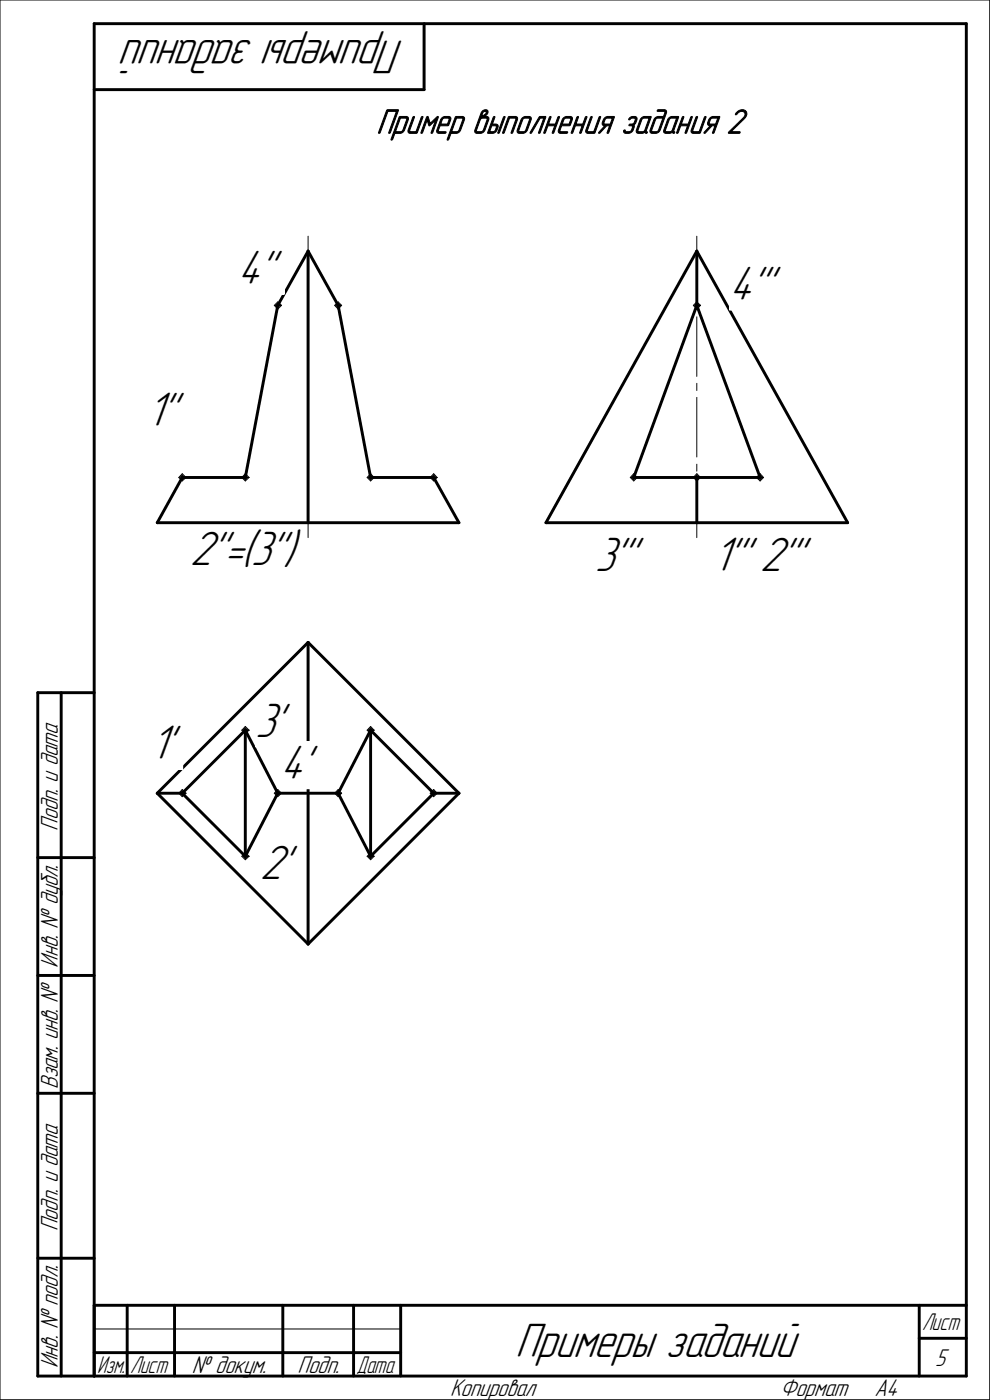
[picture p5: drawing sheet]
<svg xmlns="http://www.w3.org/2000/svg" width="210mm" height="297mm" viewBox="0 0 210 297" stroke-linecap="round" stroke-linejoin="round" font-family="sans-serif">
<defs><g id="words">
<g font-size="10.9">
<text x="85.7" y="8.5" transform="rotate(-180 85.7 8.5)">Примеры заданий</text>
<text x="50.4" y="60.3">4''</text>
<text x="154.7" y="63.7">4'''</text>
<text x="31.1" y="90.3">1''</text>
<text x="40.3" y="119.9">2''=(3'')</text>
<text x="126.2" y="121.1">3'''</text>
<text x="151.2" y="121.1">1''' 2'''</text>
<text x="31.8" y="161.1">1'</text>
<text x="54.1" y="156.4">3'</text>
<text x="59.4" y="165.3">4'</text>
<text x="55.1" y="186.5">2'</text>
<text x="109.3" y="288">Примеры заданий</text>
</g>
<text font-size="7.8" x="79.9" y="28.3">Пример выполнения задания 2</text>
<g font-size="5.5">
<text x="12.3" y="176.2" transform="rotate(-90 12.3 176.2)">Подп. и дата</text>
<text x="12.3" y="205.3" transform="rotate(-90 12.3 205.3)">Инв. № дубл.</text>
<text x="12.3" y="231.1" transform="rotate(-90 12.3 231.1)">Взам. инв. №</text>
<text x="12.3" y="261.2" transform="rotate(-90 12.3 261.2)">Подп. и дата</text>
<text x="12.3" y="290.3" transform="rotate(-90 12.3 290.3)">Инв. № подл.</text>
<text x="40.7" y="291.3">№ докум.</text>
<text x="63.1" y="291.3">Подп.</text>
<text x="198.4" y="289.8">5</text>
<text x="95.5" y="296.3">Копировал</text>
<text x="165.5" y="296.3">Формат</text>
<text x="185.5" y="296.3">A4</text>
</g>
<g font-size="5.4">
<text x="195.6" y="282.3">Лист</text>
<text x="20.6" y="291.3">Изм.</text>
<text x="27.6" y="291.3">Лист</text>
<text x="75.6" y="291.3">Дата</text>
</g>
</g></defs>
<g fill="none" stroke="#000" stroke-width=".62">
<path d="M20 5v287zM20 5h185zM20 19h70zM90 5v14zM205 5v287zM65.4 53.3l-6.5 11.5zM65.4 53.3v57.6zM65.4 53.3l6.3 11.5zM147.8 53.3l-32 57.6zM147.8 53.3v11.5zM147.8 53.3l32 57.6zM58.9 64.8l-6.9 36.5z"/>
<path d="M71.7 64.8l6.9 36.5zM147.8 64.8l-13.3 36.5zM147.8 64.8l13.5 36.5zM33.4 110.9h64zM38.7 101.3h13.3zM38.7 101.3l-5.3 9.6zM78.6 101.3h13.4zM92 101.3l5.4 9.6zM115.8 110.9h64zM134.5 101.3h26.8zM147.8 101.3v9.6zM65.4 136.3l32 32z"/>
<path d="M65.4 136.3l-32 32zM65.4 136.3v64zM8 147v145zM8 147h12zM13 147v145zM52 154.9l-13.3 13.4zM52 154.9l6.9 13.4zM52 154.9v26.8zM78.6 154.9l13.4 13.4zM78.6 154.9l-6.9 13.4zM78.6 154.9v26.8zM33.4 168.3l32 32z"/>
<path d="M33.4 168.3h5.3zM38.7 168.3l13.3 13.4zM58.9 168.3l-6.9 13.4zM58.9 168.3h6.5zM65.4 168.3h6.3zM71.7 168.3l6.9 13.4zM92 168.3h5.4zM8 182h12zM78.6 181.7l13.4-13.4zM8 207h12zM65.4 200.3l32-32zM8 232h12z"/>
<path d="M8 267h12zM20 277h185zM20 277v15zM27 277v15zM37 277v15zM60 277v15zM75 277v15zM85 277v15zM195 277v15zM8 292h12zM20 292h185zM20 287h7z"/>
<path d="M27 287h10zM37 287h23zM60 287h15zM75 287h10zM195 284h10z"/>
</g>
<g fill="none" stroke="#000" stroke-width=".21">
<path d="M0 0v297zM0 0h210zM210 0v297zM65.4 50.1v12.6zM147.8 50.1v12.6zM58.2 64.8l.7 .8zM58.4 64.8l.5-.5zM58.4 64.8l.5 .5zM58.7 64.8l.2 .3zM58.9 64.6l.3 .2zM58.9 64.6l-.2 .2zM58.9 64.3l.5 .5z"/>
<path d="M58.9 64.1l.8 .7zM58.9 64.1l-.7 .7zM59.2 64.8l-.3 .3zM59.2 64.8h.2zM59.4 64.8l-.5 .5zM59.4 64.8h.3zM59.7 64.8l-.8 .8zM65.4 67.2v12.7zM65.4 64.2v1.5zM71 64.8l.7-.7zM71 64.8l.7 .8zM71.2 64.8l.5-.5z"/>
<path d="M71.2 64.8l.5 .5zM71.5 64.8l.2 .3zM71.7 64.6l.3 .2zM71.7 64.6l-.2 .2zM71.7 64.3l.5 .5zM71.7 64.1l.8 .7zM72 64.8l-.3 .3zM72 64.8h.2zM72.2 64.8l-.5 .5zM72.2 64.8h.3zM72.5 64.8l-.8 .8zM147.1 64.8l.7-.7z"/>
<path d="M147.1 64.8l.7 .8zM147.4 64.8l.4 .5zM147.6 64.8l.2-.2zM147.6 64.8l.2 .3zM147.8 67.2v12.7zM147.8 64.2v1.5zM147.8 64.6l.3 .2zM147.8 64.3l.5 .5zM147.8 64.3l-.4 .5zM147.8 64.1l.8 .7zM147.8 65.6l.8-.8zM148.1 64.8l-.3 .3z"/>
<path d="M148.1 64.8h.2zM148.3 64.8l-.5 .5zM148.3 64.8h.3zM65.4 98.5v1.5zM65.4 84.3v12.7zM65.4 81.3v1.6zM147.8 98.5v1.5zM147.8 84.3v12.7zM147.8 81.3v1.6zM37.9 101.3l.8 .8zM38.2 101.3l.5 .5zM38.4 101.3l.3 .2z"/>
<path d="M38.7 101l.2 .3zM38.7 101l-.3 .3zM38.7 101.5l.2-.2zM38.7 100.8l.5 .5zM38.7 100.8l-.5 .5zM38.7 101.8l.5-.5zM38.7 100.5l.8 .8zM38.7 100.5l-.8 .8zM38.7 102.1l.8-.8zM38.9 101.3h.3zM39.2 101.3h.3zM51.3 101.3l.7 .8z"/>
<path d="M51.6 101.3l.4 .5zM51.8 101.3l.2 .2zM52 101l.3 .3zM52 101l-.2 .3zM52 101.5l.3-.2zM52 100.8l.5 .5zM52 100.8l-.4 .5zM52 101.8l.5-.5zM52 100.5l.8 .8zM52 100.5l-.7 .8zM52 102.1l.8-.8zM52.3 101.3h.2z"/>
<path d="M52.5 101.3h.3zM65.4 101.5v12.6zM77.9 101.3l.7 .8zM78.1 101.3l.5 .5zM78.4 101.3l.2 .2zM78.6 101l.3 .3zM78.6 101l-.2 .3zM78.6 101.5l.3-.2zM78.6 100.8l.5 .5zM78.6 100.8l-.5 .5zM78.6 101.8l.5-.5zM78.6 100.5l.8 .8z"/>
<path d="M78.6 100.5l-.7 .8zM78.6 102.1l.8-.8zM78.9 101.3h.2zM79.1 101.3h.3zM91.3 101.3l.7 .8zM91.5 101.3l.5 .5zM91.8 101.3l.2 .2zM92 101l.3 .3zM92 101l-.2 .3zM92 101.5l.3-.2zM92 100.8l.5 .5zM92 100.8l-.5 .5z"/>
<path d="M92 101.8l.5-.5zM92 100.5l.7 .8zM92 100.5l-.7 .8zM92 102.1l.7-.8zM92.3 101.3h.2zM92.5 101.3h.2zM133.7 101.3l.8 .8zM133.9 101.3l.6 .5zM134.2 101.3l.3 .2zM134.5 101l.2 .3zM134.5 101l-.3 .3zM134.5 101.5l.2-.2z"/>
<path d="M134.5 100.8l.5 .5zM134.5 100.8l-.6 .5zM134.5 101.8l.5-.5zM134.5 100.5l.7 .8zM134.5 100.5l-.8 .8zM134.5 102.1l.7-.8zM134.7 101.3h.3zM135 101.3h.2zM147.1 101.3l.7 .8zM147.4 101.3l.4 .5zM147.6 101.3l.2 .2zM147.8 101.5v12.6z"/>
<path d="M147.8 101l.3 .3zM147.8 101l-.2 .3zM147.8 101.5l.3-.2zM147.8 100.8l.5 .5zM147.8 100.8l-.4 .5zM147.8 101.8l.5-.5zM147.8 100.5l.8 .8zM147.8 100.5l-.7 .8zM147.8 102.1l.8-.8zM148.1 101.3h.2zM148.3 101.3h.3zM160.5 101.3l.8 .8z"/>
<path d="M160.8 101.3l.5 .5zM161 101.3l.3 .2zM161.3 101l.2 .3zM161.3 101l-.3 .3zM161.3 101.5l.2-.2zM161.3 100.8l.4 .5zM161.3 100.8l-.5 .5zM161.3 101.8l.4-.5zM161.3 100.5l.7 .8zM161.3 100.5l-.8 .8zM161.3 102.1l.7-.8zM161.5 101.3h.2z"/>
<path d="M161.7 101.3h.3zM51.3 154.9l.7 .8zM51.6 154.9l.4 .5zM51.8 154.9l.2 .3zM52 154.7l.3 .2zM52 154.7l-.2 .2zM52 155.2l.3-.3zM52 154.4l.5 .5zM52 154.4l-.4 .5zM52 155.4l.5-.5zM52 154.1l.8 .8zM52 154.1l-.7 .8z"/>
<path d="M52 155.7l.8-.8zM52.3 154.9h.2zM52.5 154.9h.3zM77.9 154.9l.7 .8zM78.1 154.9l.5 .5zM78.4 154.9l.2 .3zM78.6 154.7l.3 .2zM78.6 154.7l-.2 .2zM78.6 155.2l.3-.3zM78.6 154.4l.5 .5zM78.6 154.4l-.5 .5zM78.6 155.4l.5-.5z"/>
<path d="M78.6 154.1l.8 .8zM78.6 154.1l-.7 .8zM78.6 155.7l.8-.8zM78.9 154.9h.2zM79.1 154.9h.3zM37.9 168.3l.8 .8zM38.2 168.3l.5 .5zM38.4 168.3l.3 .2zM38.7 168l.2 .3zM38.7 168l-.3 .3zM38.7 168.5l.2-.2zM38.7 167.8l.5 .5z"/>
<path d="M38.7 167.8l-.5 .5zM38.7 168.8l.5-.5zM38.7 167.5l.8 .8zM38.7 167.5l-.8 .8zM38.7 169.1l.8-.8zM38.9 168.3h.3zM39.2 168.3h.3zM58.2 168.3l.7 .8zM58.4 168.3l.5 .5zM58.7 168.3l.2 .2zM58.9 168l.3 .3zM58.9 168l-.2 .3z"/>
<path d="M58.9 168.5l.3-.2zM58.9 167.8l.5 .5zM58.9 167.8l-.5 .5zM58.9 168.8l.5-.5zM58.9 167.5l.8 .8zM58.9 167.5l-.7 .8zM58.9 169.1l.8-.8zM59.2 168.3h.2zM59.4 168.3h.3zM71 168.3l.7 .8zM71.2 168.3l.5 .5zM71.5 168.3l.2 .2z"/>
<path d="M71.7 168l.3 .3zM71.7 168l-.2 .3zM71.7 168.5l.3-.2zM71.7 167.8l.5 .5zM71.7 167.8l-.5 .5zM71.7 168.8l.5-.5zM71.7 167.5l.8 .8zM71.7 167.5l-.7 .8zM71.7 169.1l.8-.8zM72 168.3h.2zM72.2 168.3h.3zM91.3 168.3l.7 .8z"/>
<path d="M91.5 168.3l.5 .5zM91.8 168.3l.2 .2zM92 168l.3 .3zM92 168l-.2 .3zM92 168.5l.3-.2zM92 167.8l.5 .5zM92 167.8l-.5 .5zM92 168.8l.5-.5zM92 167.5l.7 .8zM92 167.5l-.7 .8zM92 169.1l.7-.8zM92.3 168.3h.2z"/>
<path d="M92.5 168.3h.2zM51.3 181.7l.7 .7zM51.6 181.7l.4 .5zM51.8 181.7l.2 .2zM52 181.4l.3 .3zM52 181.4l-.2 .3zM52 181.9l.3-.2zM52 181.2l.5 .5zM52 181.2l-.4 .5zM52 182.2l.5-.5zM52 181l.8 .7zM52 181l-.7 .7z"/>
<path d="M52 182.4l.8-.7zM52.3 181.7h.2zM52.5 181.7h.3zM77.9 181.7l.7 .7zM78.1 181.7l.5 .5zM78.4 181.7l.2 .2zM78.6 181.4l.3 .3zM78.6 181.4l-.2 .3zM78.6 181.9l.3-.2zM78.6 181.2l.5 .5zM78.6 181.2l-.5 .5zM78.6 182.2l.5-.5z"/>
<path d="M78.6 181l.8 .7zM78.6 181l-.7 .7zM78.6 182.4l.8-.7zM78.9 181.7h.2zM79.1 181.7h.3zM0 297h210zM20 282h65z"/>
</g>
<g fill="#fff" stroke="#fff" stroke-width=".21">
<path d="M79.9 22.8h79.2zM79.9 22.9h79.2zM79.9 22.9h79.2zM79.9 23h79.2zM79.9 23h79.2zM79.9 23.1h79.2zM79.9 23.1h79.2zM79.9 23.2h79.2zM79.9 23.3h79.2zM79.9 23.3h79.2zM79.9 23.4h79.2zM79.9 23.4h79.2zM79.9 23.5h79.2zM79.9 23.5h79.2zM79.9 23.6h79.2zM79.9 23.7h79.2zM79.9 23.7h79.2zM79.9 23.8h79.2zM79.9 23.8h79.2zM79.9 23.9h79.2zM79.9 23.9h79.2zM79.9 24h79.2zM79.9 24h79.2zM79.9 24.1h79.2zM79.9 24.2h79.2zM79.9 24.2h79.2zM79.9 24.3h79.2zM79.9 24.3h79.2zM79.9 24.4h79.2zM79.9 24.4h79.2zM79.9 24.5h79.2zM79.9 24.6h79.2zM79.9 24.6h79.2zM79.9 24.7h79.2zM79.9 24.7h79.2zM79.9 24.8h79.2zM79.9 24.8h79.2zM79.9 24.9h79.2zM79.9 24.9h79.2zM79.9 25h79.2zM79.9 25.1h79.2zM79.9 25.1h79.2zM79.9 25.2h79.2zM79.9 25.2h79.2zM79.9 25.3h79.2zM79.9 25.3h79.2zM79.9 25.4h79.2zM79.9 25.5h79.2zM79.9 25.5h79.2zM79.9 25.6h79.2zM79.9 25.6h79.2zM79.9 25.7h79.2zM79.9 25.7h79.2zM79.9 25.8h79.2zM79.9 25.9h79.2zM79.9 25.9h79.2zM79.9 26h79.2zM79.9 26h79.2zM79.9 26.1h79.2zM79.9 26.1h79.2zM79.9 26.2h79.2zM79.9 26.2h79.2zM79.9 26.3h79.2zM79.9 26.4h79.2zM79.9 26.4h79.2zM79.9 26.5h79.2zM79.9 26.5h79.2zM79.9 26.6h79.2zM79.9 26.6h79.2zM79.9 26.7h79.2zM79.9 26.8h79.2zM79.9 26.8h79.2zM79.9 26.9h79.2zM79.9 26.9h79.2zM79.9 27h79.2zM79.9 27h79.2zM79.9 27.1h79.2zM79.9 27.1h79.2zM79.9 27.2h79.2zM79.9 27.3h79.2zM79.9 27.3h79.2zM79.9 27.4h79.2zM79.9 27.4h79.2zM79.9 27.5h79.2zM79.9 27.5h79.2zM79.9 27.6h79.2zM79.9 27.7h79.2zM79.9 27.7h79.2zM79.9 27.8h79.2zM79.9 27.8h79.2zM79.9 27.9h79.2zM79.9 27.9h79.2zM79.9 28h79.2zM79.9 28.1h79.2zM79.9 28.1h79.2zM79.9 28.2h79.2zM79.9 28.2h79.2zM79.9 28.3h79.2zM79.9 28.3h79.2zM79.9 28.4h79.2zM79.9 28.4h79.2zM79.9 28.5h79.2zM79.9 28.6h79.2zM79.9 28.6h79.2zM79.9 28.7h79.2zM79.9 28.7h79.2zM79.9 28.8h79.2zM79.9 28.8h79.2zM79.9 28.9h79.2zM79.9 29h79.2zM79.9 29h79.2zM79.9 29.1h79.2zM79.9 29.1h79.2zM79.9 29.2h79.2zM79.9 29.2h79.2zM79.9 29.3h79.2zM79.9 29.4h79.2zM79.9 29.4h79.2zM79.9 29.5h79.2zM79.9 29.5h79.2zM79.9 29.6h79.2zM79.9 29.6h79.2zM79.9 29.7h79.2zM79.9 29.7h79.2z"/>
<path d="M31.1 82.5h8.5zM31.1 82.6h8.5zM31.1 82.6h8.5zM31.1 82.7h8.5zM31.1 82.7h8.5zM31.1 82.8h8.5zM31.1 82.9h8.5zM31.1 82.9h8.5zM31.1 83h8.5zM31.1 83h8.5zM31.1 83.1h8.5zM31.1 83.1h8.5zM31.1 83.2h8.5zM31.1 83.3h8.5zM31.1 83.3h8.5zM31.1 83.4h8.5zM31.1 83.4h8.5zM31.1 83.5h8.5zM31.1 83.5h8.5zM31.1 83.6h8.5zM31.1 83.7h8.5zM31.1 83.7h8.5zM31.1 83.8h8.5zM31.1 83.8h8.5zM31.1 83.9h8.5zM31.1 83.9h8.5zM31.1 84h8.5zM31.1 84h8.5zM31.1 84.1h8.5zM31.1 84.2h8.5zM31.1 84.2h8.5zM31.1 84.3h8.5zM31.1 84.3h8.5zM31.1 84.4h8.5zM31.1 84.4h8.5zM31.1 84.5h8.5zM31.1 84.6h8.5zM31.1 84.6h8.5zM31.1 84.7h8.5zM31.1 84.7h8.5zM31.1 84.8h8.5zM31.1 84.8h8.5zM31.1 84.9h8.5zM31.1 84.9h8.5zM31.1 85h8.5zM31.1 85.1h8.5zM31.1 85.1h8.5zM31.1 85.2h8.5zM31.1 85.2h8.5zM31.1 85.3h8.5zM31.1 85.3h8.5zM31.1 85.4h8.5zM31.1 85.5h8.5zM31.1 85.5h8.5zM31.1 85.6h8.5zM31.1 85.6h8.5zM31.1 85.7h8.5zM31.1 85.7h8.5zM31.1 85.8h8.5zM31.1 85.9h8.5zM31.1 85.9h8.5zM31.1 86h8.5zM31.1 86h8.5zM31.1 86.1h8.5zM31.1 86.1h8.5zM31.1 86.2h8.5zM31.1 86.2h8.5zM31.1 86.3h8.5zM31.1 86.4h8.5zM31.1 86.4h8.5zM31.1 86.5h8.5zM31.1 86.5h8.5zM31.1 86.6h8.5zM31.1 86.6h8.5zM31.1 86.7h8.5zM31.1 86.8h8.5zM31.1 86.8h8.5zM31.1 86.9h8.5zM31.1 86.9h8.5zM31.1 87h8.5zM31.1 87h8.5zM31.1 87.1h8.5zM31.1 87.2h8.5zM31.1 87.2h8.5zM31.1 87.3h8.5zM31.1 87.3h8.5zM31.1 87.4h8.5zM31.1 87.4h8.5zM31.1 87.5h8.5zM31.1 87.5h8.5zM31.1 87.6h8.5zM31.1 87.7h8.5zM31.1 87.7h8.5zM31.1 87.8h8.5zM31.1 87.8h8.5zM31.1 87.9h8.5zM31.1 87.9h8.5zM31.1 88h8.5zM31.1 88.1h8.5zM31.1 88.1h8.5zM31.1 88.2h8.5zM31.1 88.2h8.5zM31.1 88.3h8.5zM31.1 88.3h8.5zM31.1 88.4h8.5zM31.1 88.4h8.5zM31.1 88.5h8.5zM31.1 88.6h8.5zM31.1 88.6h8.5zM31.1 88.7h8.5zM31.1 88.7h8.5zM31.1 88.8h8.5zM31.1 88.8h8.5zM31.1 88.9h8.5zM31.1 89h8.5zM31.1 89h8.5zM31.1 89.1h8.5zM31.1 89.1h8.5zM31.1 89.2h8.5zM31.1 89.2h8.5zM31.1 89.3h8.5zM31.1 89.4h8.5zM31.1 89.4h8.5zM31.1 89.5h8.5zM31.1 89.5h8.5zM31.1 89.6h8.5zM31.1 89.6h8.5zM31.1 89.7h8.5zM31.1 89.7h8.5zM31.1 89.8h8.5zM31.1 89.9h8.5zM31.1 89.9h8.5zM31.1 90h8.5zM31.1 90h8.5zM31.1 90.1h8.5zM31.1 90.1h8.5zM31.1 90.2h8.5zM31.1 90.3h8.5zM31.1 90.3h8.5zM31.1 90.4h8.5zM31.1 90.4h8.5zM31.1 90.5h8.5zM31.1 90.5h8.5zM31.1 90.6h8.5zM31.1 90.6h8.5zM31.1 90.7h8.5zM31.1 90.8h8.5zM31.1 90.8h8.5zM31.1 90.9h8.5zM31.1 90.9h8.5zM31.1 91h8.5zM31.1 91h8.5zM31.1 91.1h8.5zM31.1 91.2h8.5zM31.1 91.2h8.5zM31.1 91.3h8.5zM31.1 91.3h8.5zM31.1 91.4h8.5zM31.1 91.4h8.5zM31.1 91.5h8.5zM31.1 91.6h8.5zM31.1 91.6h8.5zM31.1 91.7h8.5zM31.1 91.7h8.5zM31.1 91.8h8.5zM31.1 91.8h8.5zM31.1 91.9h8.5zM31.1 91.9h8.5zM31.1 92h8.5zM31.1 92.1h8.5zM31.1 92.1h8.5zM31.1 92.2h8.5zM31.1 92.2h8.5zM31.1 92.3h8.5zM31.1 92.3h8.5zM31.1 92.4h8.5zM31.1 92.5h8.5z"/>
<path d="M50.3 52.5h10zM50.3 52.5h10zM50.3 52.6h10zM50.3 52.7h10zM50.3 52.7h10zM50.3 52.8h10zM50.3 52.8h10zM50.3 52.9h10zM50.3 52.9h10zM50.3 53h10zM50.3 53.1h10zM50.3 53.1h10zM50.3 53.2h10zM50.3 53.2h10zM50.3 53.3h10zM50.3 53.3h10zM50.3 53.4h10zM50.3 53.5h10zM50.3 53.5h10zM50.3 53.6h10zM50.3 53.6h10zM50.3 53.7h10zM50.3 53.7h10zM50.3 53.8h10zM50.3 53.8h10zM50.3 53.9h10zM50.3 54h10zM50.3 54h10zM50.3 54.1h10zM50.3 54.1h10zM50.3 54.2h10zM50.3 54.2h10zM50.3 54.3h10zM50.3 54.4h10zM50.3 54.4h10zM50.3 54.5h10zM50.3 54.5h10zM50.3 54.6h10zM50.3 54.6h10zM50.3 54.7h10zM50.3 54.8h10zM50.3 54.8h10zM50.3 54.9h10zM50.3 54.9h10zM50.3 55h10zM50.3 55h10zM50.3 55.1h10zM50.3 55.1h10zM50.3 55.2h10zM50.3 55.3h10zM50.3 55.3h10zM50.3 55.4h10zM50.3 55.4h10zM50.3 55.5h10zM50.3 55.5h10zM50.3 55.6h10zM50.3 55.7h10zM50.3 55.7h10zM50.3 55.8h10zM50.3 55.8h10zM50.3 55.9h10zM50.3 55.9h10zM50.3 56h10zM50.3 56h10zM50.3 56.1h10zM50.3 56.2h10zM50.3 56.2h10zM50.3 56.3h10zM50.3 56.3h10zM50.3 56.4h10zM50.3 56.4h10zM50.3 56.5h10zM50.3 56.6h10zM50.3 56.6h10zM50.3 56.7h10zM50.3 56.7h10zM50.3 56.8h10zM50.3 56.8h10zM50.3 56.9h10zM50.3 57h10zM50.3 57h10zM50.3 57.1h10zM50.3 57.1h10zM50.3 57.2h10zM50.3 57.2h10zM50.3 57.3h10zM50.3 57.3h10zM50.3 57.4h10zM50.3 57.5h10zM50.3 57.5h10zM50.3 57.6h10zM50.3 57.6h10zM50.3 57.7h10zM50.3 57.7h10zM50.3 57.8h10zM50.3 57.9h10zM50.3 57.9h10zM50.3 58h10zM50.3 58h10zM50.3 58.1h10zM50.3 58.1h10zM50.3 58.2h10zM50.3 58.3h10zM50.3 58.3h10zM50.3 58.4h10zM50.3 58.4h10zM50.3 58.5h10zM50.3 58.5h10zM50.3 58.6h10zM50.3 58.6h10zM50.3 58.7h10zM50.3 58.8h10zM50.3 58.8h10zM50.3 58.9h10zM50.3 58.9h10zM50.3 59h10zM50.3 59h10zM50.3 59.1h10zM50.3 59.2h10zM50.3 59.2h10zM50.3 59.3h10zM50.3 59.3h10zM50.3 59.4h10zM50.3 59.4h10zM50.3 59.5h10zM50.3 59.5h10zM50.3 59.6h10zM50.3 59.7h10zM50.3 59.7h10zM50.3 59.8h10zM50.3 59.8h10zM50.3 59.9h10zM50.3 59.9h10zM50.3 60h10zM50.3 60.1h10zM50.3 60.1h10zM50.3 60.2h10zM50.3 60.2h10zM50.3 60.3h10zM50.3 60.3h10zM50.3 60.4h10zM50.3 60.5h10zM50.3 60.5h10zM50.3 60.6h10zM50.3 60.6h10zM50.3 60.7h10zM50.3 60.7h10zM50.3 60.8h10zM50.3 60.8h10zM50.3 60.9h10zM50.3 61h10zM50.3 61h10zM50.3 61.1h10zM50.3 61.1h10zM50.3 61.2h10zM50.3 61.2h10zM50.3 61.3h10zM50.3 61.4h10zM50.3 61.4h10zM50.3 61.5h10zM50.3 61.5h10zM50.3 61.6h10zM50.3 61.6h10zM50.3 61.7h10zM50.3 61.8h10zM50.3 61.8h10zM50.3 61.9h10zM50.3 61.9h10zM50.3 62h10zM50.3 62h10zM50.3 62.1h10zM50.3 62.1h10zM50.3 62.2h10zM50.3 62.3h10zM50.3 62.3h10zM50.3 62.4h10zM50.3 62.4h10z"/>
<path d="M40.2 112.1h24.5zM40.2 112.2h24.5zM40.2 112.2h24.5zM40.2 112.3h24.5zM40.2 112.3h24.5zM40.2 112.4h24.5zM40.2 112.4h24.5zM40.2 112.5h24.5zM40.2 112.6h24.5zM40.2 112.6h24.5zM40.2 112.7h24.5zM40.2 112.7h24.5zM40.2 112.8h24.5zM40.2 112.8h24.5zM40.2 112.9h24.5zM40.2 112.9h24.5zM40.2 113h24.5zM40.2 113.1h24.5zM40.2 113.1h24.5zM40.2 113.2h24.5zM40.2 113.2h24.5zM40.2 113.3h24.5zM40.2 113.3h24.5zM40.2 113.4h24.5zM40.2 113.5h24.5zM40.2 113.5h24.5zM40.2 113.6h24.5zM40.2 113.6h24.5zM40.2 113.7h24.5zM40.2 113.7h24.5zM40.2 113.8h24.5zM40.2 113.8h24.5zM40.2 113.9h24.5zM40.2 114h24.5zM40.2 114h24.5zM40.2 114.1h24.5zM40.2 114.1h24.5zM40.2 114.2h24.5zM40.2 114.2h24.5zM40.2 114.3h24.5zM40.2 114.4h24.5zM40.2 114.4h24.5zM40.2 114.5h24.5zM40.2 114.5h24.5zM40.2 114.6h24.5zM40.2 114.6h24.5zM40.2 114.7h24.5zM40.2 114.8h24.5zM40.2 114.8h24.5zM40.2 114.9h24.5zM40.2 114.9h24.5zM40.2 115h24.5zM40.2 115h24.5zM40.2 115.1h24.5zM40.2 115.1h24.5zM40.2 115.2h24.5zM40.2 115.3h24.5zM40.2 115.3h24.5zM40.2 115.4h24.5zM40.2 115.4h24.5zM40.2 115.5h24.5zM40.2 115.5h24.5zM40.2 115.6h24.5zM40.2 115.7h24.5zM40.2 115.7h24.5zM40.2 115.8h24.5zM40.2 115.8h24.5zM40.2 115.9h24.5zM40.2 115.9h24.5zM40.2 116h24.5zM40.2 116h24.5zM40.2 116.1h24.5zM40.2 116.2h24.5zM40.2 116.2h24.5zM40.2 116.3h24.5zM40.2 116.3h24.5zM40.2 116.4h24.5zM40.2 116.4h24.5zM40.2 116.5h24.5zM40.2 116.6h24.5zM40.2 116.6h24.5zM40.2 116.7h24.5zM40.2 116.7h24.5zM40.2 116.8h24.5zM40.2 116.8h24.5zM40.2 116.9h24.5zM40.2 117h24.5zM40.2 117h24.5zM40.2 117.1h24.5zM40.2 117.1h24.5zM40.2 117.2h24.5zM40.2 117.2h24.5zM40.2 117.3h24.5zM40.2 117.3h24.5zM40.2 117.4h24.5zM40.2 117.5h24.5zM40.2 117.5h24.5zM40.2 117.6h24.5zM40.2 117.6h24.5zM40.2 117.7h24.5zM40.2 117.7h24.5zM40.2 117.8h24.5zM40.2 117.9h24.5zM40.2 117.9h24.5zM40.2 118h24.5zM40.2 118h24.5zM40.2 118.1h24.5zM40.2 118.1h24.5zM40.2 118.2h24.5zM40.2 118.3h24.5zM40.2 118.3h24.5zM40.2 118.4h24.5zM40.2 118.4h24.5zM40.2 118.5h24.5zM40.2 118.5h24.5zM40.2 118.6h24.5zM40.2 118.6h24.5zM40.2 118.7h24.5zM40.2 118.8h24.5zM40.2 118.8h24.5zM40.2 118.9h24.5zM40.2 118.9h24.5zM40.2 119h24.5zM40.2 119h24.5zM40.2 119.1h24.5zM40.2 119.2h24.5zM40.2 119.2h24.5zM40.2 119.3h24.5zM40.2 119.3h24.5zM40.2 119.4h24.5zM40.2 119.4h24.5zM40.2 119.5h24.5zM40.2 119.5h24.5zM40.2 119.6h24.5zM40.2 119.7h24.5zM40.2 119.7h24.5zM40.2 119.8h24.5zM40.2 119.8h24.5zM40.2 119.9h24.5zM40.2 119.9h24.5zM40.2 120h24.5zM40.2 120.1h24.5zM40.2 120.1h24.5zM40.2 120.2h24.5zM40.2 120.2h24.5zM40.2 120.3h24.5zM40.2 120.3h24.5zM40.2 120.4h24.5zM40.2 120.5h24.5zM40.2 120.5h24.5zM40.2 120.6h24.5zM40.2 120.6h24.5zM40.2 120.7h24.5zM40.2 120.7h24.5zM40.2 120.8h24.5zM40.2 120.8h24.5zM40.2 120.9h24.5zM40.2 121h24.5zM40.2 121h24.5zM40.2 121.1h24.5zM40.2 121.1h24.5zM40.2 121.2h24.5zM40.2 121.2h24.5zM40.2 121.3h24.5zM40.2 121.4h24.5zM40.2 121.4h24.5zM40.2 121.5h24.5zM40.2 121.5h24.5zM40.2 121.6h24.5zM40.2 121.6h24.5zM40.2 121.7h24.5zM40.2 121.8h24.5zM40.2 121.8h24.5zM40.2 121.9h24.5zM40.2 121.9h24.5zM40.2 122h24.5zM40.2 122h24.5z"/>
<path d="M31.8 153.3h7zM31.8 153.4h7zM31.8 153.4h7zM31.8 153.5h7zM31.8 153.5h7zM31.8 153.6h7zM31.8 153.6h7zM31.8 153.7h7zM31.8 153.8h7zM31.8 153.8h7zM31.8 153.9h7zM31.8 153.9h7zM31.8 154h7zM31.8 154h7zM31.8 154.1h7zM31.8 154.1h7zM31.8 154.2h7zM31.8 154.3h7zM31.8 154.3h7zM31.8 154.4h7zM31.8 154.4h7zM31.8 154.5h7zM31.8 154.5h7zM31.8 154.6h7zM31.8 154.7h7zM31.8 154.7h7zM31.8 154.8h7zM31.8 154.8h7zM31.8 154.9h7zM31.8 154.9h7zM31.8 155h7zM31.8 155.1h7zM31.8 155.1h7zM31.8 155.2h7zM31.8 155.2h7zM31.8 155.3h7zM31.8 155.3h7zM31.8 155.4h7zM31.8 155.4h7zM31.8 155.5h7zM31.8 155.6h7zM31.8 155.6h7zM31.8 155.7h7zM31.8 155.7h7zM31.8 155.8h7zM31.8 155.8h7zM31.8 155.9h7zM31.8 156h7zM31.8 156h7zM31.8 156.1h7zM31.8 156.1h7zM31.8 156.2h7zM31.8 156.2h7zM31.8 156.3h7zM31.8 156.4h7zM31.8 156.4h7zM31.8 156.5h7zM31.8 156.5h7zM31.8 156.6h7zM31.8 156.6h7zM31.8 156.7h7zM31.8 156.7h7zM31.8 156.8h7zM31.8 156.9h7zM31.8 156.9h7zM31.8 157h7zM31.8 157h7zM31.8 157.1h7zM31.8 157.1h7zM31.8 157.2h7zM31.8 157.3h7zM31.8 157.3h7zM31.8 157.4h7zM31.8 157.4h7zM31.8 157.5h7zM31.8 157.5h7zM31.8 157.6h7zM31.8 157.6h7zM31.8 157.7h7zM31.8 157.8h7zM31.8 157.8h7zM31.8 157.9h7zM31.8 157.9h7zM31.8 158h7zM31.8 158h7zM31.8 158.1h7zM31.8 158.2h7zM31.8 158.2h7zM31.8 158.3h7zM31.8 158.3h7zM31.8 158.4h7zM31.8 158.4h7zM31.8 158.5h7zM31.8 158.6h7zM31.8 158.6h7zM31.8 158.7h7zM31.8 158.7h7zM31.8 158.8h7zM31.8 158.8h7zM31.8 158.9h7zM31.8 158.9h7zM31.8 159h7zM31.8 159.1h7zM31.8 159.1h7zM31.8 159.2h7zM31.8 159.2h7zM31.8 159.3h7zM31.8 159.3h7zM31.8 159.4h7zM31.8 159.5h7zM31.8 159.5h7zM31.8 159.6h7zM31.8 159.6h7zM31.8 159.7h7zM31.8 159.7h7zM31.8 159.8h7zM31.8 159.9h7zM31.8 159.9h7zM31.8 160h7zM31.8 160h7zM31.8 160.1h7zM31.8 160.1h7zM31.8 160.2h7zM31.8 160.2h7zM31.8 160.3h7zM31.8 160.4h7zM31.8 160.4h7zM31.8 160.5h7zM31.8 160.5h7zM31.8 160.6h7zM31.8 160.6h7zM31.8 160.7h7zM31.8 160.8h7zM31.8 160.8h7zM31.8 160.9h7zM31.8 160.9h7zM31.8 161h7zM31.8 161h7zM31.8 161.1h7zM31.8 161.1h7zM31.8 161.2h7zM31.8 161.3h7zM31.8 161.3h7zM31.8 161.4h7zM31.8 161.4h7zM31.8 161.5h7zM31.8 161.5h7zM31.8 161.6h7zM31.8 161.7h7zM31.8 161.7h7zM31.8 161.8h7zM31.8 161.8h7zM31.8 161.9h7zM31.8 161.9h7zM31.8 162h7zM31.8 162.1h7zM31.8 162.1h7zM31.8 162.2h7zM31.8 162.2h7zM31.8 162.3h7zM31.8 162.3h7zM31.8 162.4h7zM31.8 162.4h7zM31.8 162.5h7zM31.8 162.6h7zM31.8 162.6h7zM31.8 162.7h7zM31.8 162.7h7zM31.8 162.8h7zM31.8 162.8h7zM31.8 162.9h7zM31.8 163h7zM31.8 163h7zM31.8 163.1h7zM31.8 163.1h7zM31.8 163.2h7zM31.8 163.2h7z"/>
<path d="M55.1 178.6h8.5zM55.1 178.6h8.5zM55.1 178.7h8.5zM55.1 178.8h8.5zM55.1 178.8h8.5zM55.1 178.9h8.5zM55.1 178.9h8.5zM55.1 179h8.5zM55.1 179h8.5zM55.1 179.1h8.5zM55.1 179.2h8.5zM55.1 179.2h8.5zM55.1 179.3h8.5zM55.1 179.3h8.5zM55.1 179.4h8.5zM55.1 179.4h8.5zM55.1 179.5h8.5zM55.1 179.5h8.5zM55.1 179.6h8.5zM55.1 179.7h8.5zM55.1 179.7h8.5zM55.1 179.8h8.5zM55.1 179.8h8.5zM55.1 179.9h8.5zM55.1 179.9h8.5zM55.1 180h8.5zM55.1 180.1h8.5zM55.1 180.1h8.5zM55.1 180.2h8.5zM55.1 180.2h8.5zM55.1 180.3h8.5zM55.1 180.3h8.5zM55.1 180.4h8.5zM55.1 180.5h8.5zM55.1 180.5h8.5zM55.1 180.6h8.5zM55.1 180.6h8.5zM55.1 180.7h8.5zM55.1 180.7h8.5zM55.1 180.8h8.5zM55.1 180.8h8.5zM55.1 180.9h8.5zM55.1 181h8.5zM55.1 181h8.5zM55.1 181.1h8.5zM55.1 181.1h8.5zM55.1 181.2h8.5zM55.1 181.2h8.5zM55.1 181.3h8.5zM55.1 181.4h8.5zM55.1 181.4h8.5zM55.1 181.5h8.5zM55.1 181.5h8.5zM55.1 181.6h8.5zM55.1 181.6h8.5zM55.1 181.7h8.5zM55.1 181.8h8.5zM55.1 181.8h8.5zM55.1 181.9h8.5zM55.1 181.9h8.5zM55.1 182h8.5zM55.1 182h8.5zM55.1 182.1h8.5zM55.1 182.1h8.5zM55.1 182.2h8.5zM55.1 182.3h8.5zM55.1 182.3h8.5zM55.1 182.4h8.5zM55.1 182.4h8.5zM55.1 182.5h8.5zM55.1 182.5h8.5zM55.1 182.6h8.5zM55.1 182.7h8.5zM55.1 182.7h8.5zM55.1 182.8h8.5zM55.1 182.8h8.5zM55.1 182.9h8.5zM55.1 182.9h8.5zM55.1 183h8.5zM55.1 183h8.5zM55.1 183.1h8.5zM55.1 183.2h8.5zM55.1 183.2h8.5zM55.1 183.3h8.5zM55.1 183.3h8.5zM55.1 183.4h8.5zM55.1 183.4h8.5zM55.1 183.5h8.5zM55.1 183.6h8.5zM55.1 183.6h8.5zM55.1 183.7h8.5zM55.1 183.7h8.5zM55.1 183.8h8.5zM55.1 183.8h8.5zM55.1 183.9h8.5zM55.1 184h8.5zM55.1 184h8.5zM55.1 184.1h8.5zM55.1 184.1h8.5zM55.1 184.2h8.5zM55.1 184.2h8.5zM55.1 184.3h8.5zM55.1 184.3h8.5zM55.1 184.4h8.5zM55.1 184.5h8.5zM55.1 184.5h8.5zM55.1 184.6h8.5zM55.1 184.6h8.5zM55.1 184.7h8.5zM55.1 184.7h8.5zM55.1 184.8h8.5zM55.1 184.9h8.5zM55.1 184.9h8.5zM55.1 185h8.5zM55.1 185h8.5zM55.1 185.1h8.5zM55.1 185.1h8.5zM55.1 185.2h8.5zM55.1 185.3h8.5zM55.1 185.3h8.5zM55.1 185.4h8.5zM55.1 185.4h8.5zM55.1 185.5h8.5zM55.1 185.5h8.5zM55.1 185.6h8.5zM55.1 185.6h8.5zM55.1 185.7h8.5zM55.1 185.8h8.5zM55.1 185.8h8.5zM55.1 185.9h8.5zM55.1 185.9h8.5zM55.1 186h8.5zM55.1 186h8.5zM55.1 186.1h8.5zM55.1 186.2h8.5zM55.1 186.2h8.5zM55.1 186.3h8.5zM55.1 186.3h8.5zM55.1 186.4h8.5zM55.1 186.4h8.5zM55.1 186.5h8.5zM55.1 186.5h8.5zM55.1 186.6h8.5zM55.1 186.7h8.5zM55.1 186.7h8.5zM55.1 186.8h8.5zM55.1 186.8h8.5zM55.1 186.9h8.5zM55.1 186.9h8.5zM55.1 187h8.5zM55.1 187.1h8.5zM55.1 187.1h8.5zM55.1 187.2h8.5zM55.1 187.2h8.5zM55.1 187.3h8.5zM55.1 187.3h8.5zM55.1 187.4h8.5zM55.1 187.5h8.5zM55.1 187.5h8.5zM55.1 187.6h8.5zM55.1 187.6h8.5zM55.1 187.7h8.5zM55.1 187.7h8.5zM55.1 187.8h8.5zM55.1 187.8h8.5zM55.1 187.9h8.5zM55.1 188h8.5zM55.1 188h8.5zM55.1 188.1h8.5zM55.1 188.1h8.5zM55.1 188.2h8.5zM55.1 188.2h8.5zM55.1 188.3h8.5zM55.1 188.4h8.5zM55.1 188.4h8.5zM55.1 188.5h8.5zM55.1 188.5h8.5z"/>
<path d="M54.1 148.5h7.9zM54.1 148.6h7.9zM54.1 148.6h7.9zM54.1 148.7h7.9zM54.1 148.7h7.9zM54.1 148.8h7.9zM54.1 148.8h7.9zM54.1 148.9h7.9zM54.1 149h7.9zM54.1 149h7.9zM54.1 149.1h7.9zM54.1 149.1h7.9zM54.1 149.2h7.9zM54.1 149.2h7.9zM54.1 149.3h7.9zM54.1 149.4h7.9zM54.1 149.4h7.9zM54.1 149.5h7.9zM54.1 149.5h7.9zM54.1 149.6h7.9zM54.1 149.6h7.9zM54.1 149.7h7.9zM54.1 149.7h7.9zM54.1 149.8h7.9zM54.1 149.9h7.9zM54.1 149.9h7.9zM54.1 150h7.9zM54.1 150h7.9zM54.1 150.1h7.9zM54.1 150.1h7.9zM54.1 150.2h7.9zM54.1 150.3h7.9zM54.1 150.3h7.9zM54.1 150.4h7.9zM54.1 150.4h7.9zM54.1 150.5h7.9zM54.1 150.5h7.9zM54.1 150.6h7.9zM54.1 150.7h7.9zM54.1 150.7h7.9zM54.1 150.8h7.9zM54.1 150.8h7.9zM54.1 150.9h7.9zM54.1 150.9h7.9zM54.1 151h7.9zM54.1 151h7.9zM54.1 151.1h7.9zM54.1 151.2h7.9zM54.1 151.2h7.9zM54.1 151.3h7.9zM54.1 151.3h7.9zM54.1 151.4h7.9zM54.1 151.4h7.9zM54.1 151.5h7.9zM54.1 151.6h7.9zM54.1 151.6h7.9zM54.1 151.7h7.9zM54.1 151.7h7.9zM54.1 151.8h7.9zM54.1 151.8h7.9zM54.1 151.9h7.9zM54.1 151.9h7.9zM54.1 152h7.9zM54.1 152.1h7.9zM54.1 152.1h7.9zM54.1 152.2h7.9zM54.1 152.2h7.9zM54.1 152.3h7.9zM54.1 152.3h7.9zM54.1 152.4h7.9zM54.1 152.5h7.9zM54.1 152.5h7.9zM54.1 152.6h7.9zM54.1 152.6h7.9zM54.1 152.7h7.9zM54.1 152.7h7.9zM54.1 152.8h7.9zM54.1 152.9h7.9zM54.1 152.9h7.9zM54.1 153h7.9zM54.1 153h7.9zM54.1 153.1h7.9zM54.1 153.1h7.9zM54.1 153.2h7.9zM54.1 153.2h7.9zM54.1 153.3h7.9zM54.1 153.4h7.9zM54.1 153.4h7.9zM54.1 153.5h7.9zM54.1 153.5h7.9zM54.1 153.6h7.9zM54.1 153.6h7.9zM54.1 153.7h7.9zM54.1 153.8h7.9zM54.1 153.8h7.9zM54.1 153.9h7.9zM54.1 153.9h7.9zM54.1 154h7.9zM54.1 154h7.9zM54.1 154.1h7.9zM54.1 154.1h7.9zM54.1 154.2h7.9zM54.1 154.3h7.9zM54.1 154.3h7.9zM54.1 154.4h7.9zM54.1 154.4h7.9zM54.1 154.5h7.9zM54.1 154.5h7.9zM54.1 154.6h7.9zM54.1 154.7h7.9zM54.1 154.7h7.9zM54.1 154.8h7.9zM54.1 154.8h7.9zM54.1 154.9h7.9zM54.1 154.9h7.9zM54.1 155h7.9zM54.1 155.1h7.9zM54.1 155.1h7.9zM54.1 155.2h7.9zM54.1 155.2h7.9zM54.1 155.3h7.9zM54.1 155.3h7.9zM54.1 155.4h7.9zM54.1 155.4h7.9zM54.1 155.5h7.9zM54.1 155.6h7.9zM54.1 155.6h7.9zM54.1 155.7h7.9zM54.1 155.7h7.9zM54.1 155.8h7.9zM54.1 155.8h7.9zM54.1 155.9h7.9zM54.1 156h7.9zM54.1 156h7.9zM54.1 156.1h7.9zM54.1 156.1h7.9zM54.1 156.2h7.9zM54.1 156.2h7.9zM54.1 156.3h7.9zM54.1 156.4h7.9zM54.1 156.4h7.9zM54.1 156.5h7.9zM54.1 156.5h7.9zM54.1 156.6h7.9zM54.1 156.6h7.9zM54.1 156.7h7.9zM54.1 156.7h7.9zM54.1 156.8h7.9zM54.1 156.9h7.9zM54.1 156.9h7.9zM54.1 157h7.9zM54.1 157h7.9zM54.1 157.1h7.9zM54.1 157.1h7.9zM54.1 157.2h7.9zM54.1 157.3h7.9zM54.1 157.3h7.9zM54.1 157.4h7.9zM54.1 157.4h7.9zM54.1 157.5h7.9zM54.1 157.5h7.9zM54.1 157.6h7.9zM54.1 157.6h7.9zM54.1 157.7h7.9zM54.1 157.8h7.9zM54.1 157.8h7.9zM54.1 157.9h7.9zM54.1 157.9h7.9zM54.1 158h7.9zM54.1 158h7.9zM54.1 158.1h7.9zM54.1 158.2h7.9zM54.1 158.2h7.9zM54.1 158.3h7.9zM54.1 158.3h7.9zM54.1 158.4h7.9zM54.1 158.4h7.9z"/>
<path d="M59.4 157.4h8.5zM59.4 157.5h8.5zM59.4 157.5h8.5zM59.4 157.6h8.5zM59.4 157.6h8.5zM59.4 157.7h8.5zM59.4 157.8h8.5zM59.4 157.8h8.5zM59.4 157.9h8.5zM59.4 157.9h8.5zM59.4 158h8.5zM59.4 158h8.5zM59.4 158.1h8.5zM59.4 158.2h8.5zM59.4 158.2h8.5zM59.4 158.3h8.5zM59.4 158.3h8.5zM59.4 158.4h8.5zM59.4 158.4h8.5zM59.4 158.5h8.5zM59.4 158.6h8.5zM59.4 158.6h8.5zM59.4 158.7h8.5zM59.4 158.7h8.5zM59.4 158.8h8.5zM59.4 158.8h8.5zM59.4 158.9h8.5zM59.4 158.9h8.5zM59.4 159h8.5zM59.4 159.1h8.5zM59.4 159.1h8.5zM59.4 159.2h8.5zM59.4 159.2h8.5zM59.4 159.3h8.5zM59.4 159.3h8.5zM59.4 159.4h8.5zM59.4 159.5h8.5zM59.4 159.5h8.5zM59.4 159.6h8.5zM59.4 159.6h8.5zM59.4 159.7h8.5zM59.4 159.7h8.5zM59.4 159.8h8.5zM59.4 159.9h8.5zM59.4 159.9h8.5zM59.4 160h8.5zM59.4 160h8.5zM59.4 160.1h8.5zM59.4 160.1h8.5zM59.4 160.2h8.5zM59.4 160.2h8.5zM59.4 160.3h8.5zM59.4 160.4h8.5zM59.4 160.4h8.5zM59.4 160.5h8.5zM59.4 160.5h8.5zM59.4 160.6h8.5zM59.4 160.6h8.5zM59.4 160.7h8.5zM59.4 160.8h8.5zM59.4 160.8h8.5zM59.4 160.9h8.5zM59.4 160.9h8.5zM59.4 161h8.5zM59.4 161h8.5zM59.4 161.1h8.5zM59.4 161.1h8.5zM59.4 161.2h8.5zM59.4 161.3h8.5zM59.4 161.3h8.5zM59.4 161.4h8.5zM59.4 161.4h8.5zM59.4 161.5h8.5zM59.4 161.5h8.5zM59.4 161.6h8.5zM59.4 161.7h8.5zM59.4 161.7h8.5zM59.4 161.8h8.5zM59.4 161.8h8.5zM59.4 161.9h8.5zM59.4 161.9h8.5zM59.4 162h8.5zM59.4 162.1h8.5zM59.4 162.1h8.5zM59.4 162.2h8.5zM59.4 162.2h8.5zM59.4 162.3h8.5zM59.4 162.3h8.5zM59.4 162.4h8.5zM59.4 162.4h8.5zM59.4 162.5h8.5zM59.4 162.6h8.5zM59.4 162.6h8.5zM59.4 162.7h8.5zM59.4 162.7h8.5zM59.4 162.8h8.5zM59.4 162.8h8.5zM59.4 162.9h8.5zM59.4 163h8.5zM59.4 163h8.5zM59.4 163.1h8.5zM59.4 163.1h8.5zM59.4 163.2h8.5zM59.4 163.2h8.5zM59.4 163.3h8.5zM59.4 163.4h8.5zM59.4 163.4h8.5zM59.4 163.5h8.5zM59.4 163.5h8.5zM59.4 163.6h8.5zM59.4 163.6h8.5zM59.4 163.7h8.5zM59.4 163.7h8.5zM59.4 163.8h8.5zM59.4 163.9h8.5zM59.4 163.9h8.5zM59.4 164h8.5zM59.4 164h8.5zM59.4 164.1h8.5zM59.4 164.1h8.5zM59.4 164.2h8.5zM59.4 164.3h8.5zM59.4 164.3h8.5zM59.4 164.4h8.5zM59.4 164.4h8.5zM59.4 164.5h8.5zM59.4 164.5h8.5zM59.4 164.6h8.5zM59.4 164.6h8.5zM59.4 164.7h8.5zM59.4 164.8h8.5zM59.4 164.8h8.5zM59.4 164.9h8.5zM59.4 164.9h8.5zM59.4 165h8.5zM59.4 165h8.5zM59.4 165.1h8.5zM59.4 165.2h8.5zM59.4 165.2h8.5zM59.4 165.3h8.5zM59.4 165.3h8.5zM59.4 165.4h8.5zM59.4 165.4h8.5zM59.4 165.5h8.5zM59.4 165.6h8.5zM59.4 165.6h8.5zM59.4 165.7h8.5zM59.4 165.7h8.5zM59.4 165.8h8.5zM59.4 165.8h8.5zM59.4 165.9h8.5zM59.4 165.9h8.5zM59.4 166h8.5zM59.4 166.1h8.5zM59.4 166.1h8.5zM59.4 166.2h8.5zM59.4 166.2h8.5zM59.4 166.3h8.5zM59.4 166.3h8.5zM59.4 166.4h8.5zM59.4 166.5h8.5zM59.4 166.5h8.5zM59.4 166.6h8.5zM59.4 166.6h8.5zM59.4 166.7h8.5zM59.4 166.7h8.5zM59.4 166.8h8.5zM59.4 166.8h8.5zM59.4 166.9h8.5zM59.4 167h8.5zM59.4 167h8.5zM59.4 167.1h8.5zM59.4 167.1h8.5zM59.4 167.2h8.5zM59.4 167.2h8.5zM59.4 167.3h8.5zM59.4 167.4h8.5z"/>
<path d="M151.2 113.3h10zM151.2 113.3h10zM151.2 113.4h10zM151.2 113.5h10zM151.2 113.5h10zM151.2 113.6h10zM151.2 113.6h10zM151.2 113.7h10zM151.2 113.7h10zM151.2 113.8h10zM151.2 113.8h10zM151.2 113.9h10zM151.2 114h10zM151.2 114h10zM151.2 114.1h10zM151.2 114.1h10zM151.2 114.2h10zM151.2 114.2h10zM151.2 114.3h10zM151.2 114.4h10zM151.2 114.4h10zM151.2 114.5h10zM151.2 114.5h10zM151.2 114.6h10zM151.2 114.6h10zM151.2 114.7h10zM151.2 114.8h10zM151.2 114.8h10zM151.2 114.9h10zM151.2 114.9h10zM151.2 115h10zM151.2 115h10zM151.2 115.1h10zM151.2 115.1h10zM151.2 115.2h10zM151.2 115.3h10zM151.2 115.3h10zM151.2 115.4h10zM151.2 115.4h10zM151.2 115.5h10zM151.2 115.5h10zM151.2 115.6h10zM151.2 115.7h10zM151.2 115.7h10zM151.2 115.8h10zM151.2 115.8h10zM151.2 115.9h10zM151.2 115.9h10zM151.2 116h10zM151.2 116h10zM151.2 116.1h10zM151.2 116.2h10zM151.2 116.2h10zM151.2 116.3h10zM151.2 116.3h10zM151.2 116.4h10zM151.2 116.4h10zM151.2 116.5h10zM151.2 116.6h10zM151.2 116.6h10zM151.2 116.7h10zM151.2 116.7h10zM151.2 116.8h10zM151.2 116.8h10zM151.2 116.9h10zM151.2 117h10zM151.2 117h10zM151.2 117.1h10zM151.2 117.1h10zM151.2 117.2h10zM151.2 117.2h10zM151.2 117.3h10zM151.2 117.3h10zM151.2 117.4h10zM151.2 117.5h10zM151.2 117.5h10zM151.2 117.6h10zM151.2 117.6h10zM151.2 117.7h10zM151.2 117.7h10zM151.2 117.8h10zM151.2 117.9h10zM151.2 117.9h10zM151.2 118h10zM151.2 118h10zM151.2 118.1h10zM151.2 118.1h10zM151.2 118.2h10zM151.2 118.3h10zM151.2 118.3h10zM151.2 118.4h10zM151.2 118.4h10zM151.2 118.5h10zM151.2 118.5h10zM151.2 118.6h10zM151.2 118.6h10zM151.2 118.7h10zM151.2 118.8h10zM151.2 118.8h10zM151.2 118.9h10zM151.2 118.9h10zM151.2 119h10zM151.2 119h10zM151.2 119.1h10zM151.2 119.2h10zM151.2 119.2h10zM151.2 119.3h10zM151.2 119.3h10zM151.2 119.4h10zM151.2 119.4h10zM151.2 119.5h10zM151.2 119.5h10zM151.2 119.6h10zM151.2 119.7h10zM151.2 119.7h10zM151.2 119.8h10zM151.2 119.8h10zM151.2 119.9h10zM151.2 119.9h10zM151.2 120h10zM151.2 120.1h10zM151.2 120.1h10zM151.2 120.2h10zM151.2 120.2h10zM151.2 120.3h10zM151.2 120.3h10zM151.2 120.4h10zM151.2 120.5h10zM151.2 120.5h10zM151.2 120.6h10zM151.2 120.6h10zM151.2 120.7h10zM151.2 120.7h10zM151.2 120.8h10zM151.2 120.8h10zM151.2 120.9h10zM151.2 121h10zM151.2 121h10zM151.2 121.1h10zM151.2 121.1h10zM151.2 121.2h10zM151.2 121.2h10zM151.2 121.3h10zM151.2 121.4h10zM151.2 121.4h10zM151.2 121.5h10zM151.2 121.5h10zM151.2 121.6h10zM151.2 121.6h10zM151.2 121.7h10zM151.2 121.8h10zM151.2 121.8h10zM151.2 121.9h10zM151.2 121.9h10zM151.2 122h10zM151.2 122h10zM151.2 122.1h10zM151.2 122.1h10zM151.2 122.2h10zM151.2 122.3h10zM151.2 122.3h10zM151.2 122.4h10zM151.2 122.4h10zM151.2 122.5h10zM151.2 122.5h10zM151.2 122.6h10zM151.2 122.7h10zM151.2 122.7h10zM151.2 122.8h10zM151.2 122.8h10zM151.2 122.9h10zM151.2 122.9h10zM151.2 123h10zM151.2 123h10zM151.2 123.1h10zM151.2 123.2h10zM151.2 123.2h10z"/>
<path d="M161.2 113.3h11.5zM161.2 113.3h11.5zM161.2 113.4h11.5zM161.2 113.5h11.5zM161.2 113.5h11.5zM161.2 113.6h11.5zM161.2 113.6h11.5zM161.2 113.7h11.5zM161.2 113.7h11.5zM161.2 113.8h11.5zM161.2 113.8h11.5zM161.2 113.9h11.5zM161.2 114h11.5zM161.2 114h11.5zM161.2 114.1h11.5zM161.2 114.1h11.5zM161.2 114.2h11.5zM161.2 114.2h11.5zM161.2 114.3h11.5zM161.2 114.4h11.5zM161.2 114.4h11.5zM161.2 114.5h11.5zM161.2 114.5h11.5zM161.2 114.6h11.5zM161.2 114.6h11.5zM161.2 114.7h11.5zM161.2 114.8h11.5zM161.2 114.8h11.5zM161.2 114.9h11.5zM161.2 114.9h11.5zM161.2 115h11.5zM161.2 115h11.5zM161.2 115.1h11.5zM161.2 115.1h11.5zM161.2 115.2h11.5zM161.2 115.3h11.5zM161.2 115.3h11.5zM161.2 115.4h11.5zM161.2 115.4h11.5zM161.2 115.5h11.5zM161.2 115.5h11.5zM161.2 115.6h11.5zM161.2 115.7h11.5zM161.2 115.7h11.5zM161.2 115.8h11.5zM161.2 115.8h11.5zM161.2 115.9h11.5zM161.2 115.9h11.5zM161.2 116h11.5zM161.2 116h11.5zM161.2 116.1h11.5zM161.2 116.2h11.5zM161.2 116.2h11.5zM161.2 116.3h11.5zM161.2 116.3h11.5zM161.2 116.4h11.5zM161.2 116.4h11.5zM161.2 116.5h11.5zM161.2 116.6h11.5zM161.2 116.6h11.5zM161.2 116.7h11.5zM161.2 116.7h11.5zM161.2 116.8h11.5zM161.2 116.8h11.5zM161.2 116.9h11.5zM161.2 117h11.5zM161.2 117h11.5zM161.2 117.1h11.5zM161.2 117.1h11.5zM161.2 117.2h11.5zM161.2 117.2h11.5zM161.2 117.3h11.5zM161.2 117.3h11.5zM161.2 117.4h11.5zM161.2 117.5h11.5zM161.2 117.5h11.5zM161.2 117.6h11.5zM161.2 117.6h11.5zM161.2 117.7h11.5zM161.2 117.7h11.5zM161.2 117.8h11.5zM161.2 117.9h11.5zM161.2 117.9h11.5zM161.2 118h11.5zM161.2 118h11.5zM161.2 118.1h11.5zM161.2 118.1h11.5zM161.2 118.2h11.5zM161.2 118.3h11.5zM161.2 118.3h11.5zM161.2 118.4h11.5zM161.2 118.4h11.5zM161.2 118.5h11.5zM161.2 118.5h11.5zM161.2 118.6h11.5zM161.2 118.6h11.5zM161.2 118.7h11.5zM161.2 118.8h11.5zM161.2 118.8h11.5zM161.2 118.9h11.5zM161.2 118.9h11.5zM161.2 119h11.5zM161.2 119h11.5zM161.2 119.1h11.5zM161.2 119.2h11.5zM161.2 119.2h11.5zM161.2 119.3h11.5zM161.2 119.3h11.5zM161.2 119.4h11.5zM161.2 119.4h11.5zM161.2 119.5h11.5zM161.2 119.5h11.5zM161.2 119.6h11.5zM161.2 119.7h11.5zM161.2 119.7h11.5zM161.2 119.8h11.5zM161.2 119.8h11.5zM161.2 119.9h11.5zM161.2 119.9h11.5zM161.2 120h11.5zM161.2 120.1h11.5zM161.2 120.1h11.5zM161.2 120.2h11.5zM161.2 120.2h11.5zM161.2 120.3h11.5zM161.2 120.3h11.5zM161.2 120.4h11.5zM161.2 120.5h11.5zM161.2 120.5h11.5zM161.2 120.6h11.5zM161.2 120.6h11.5zM161.2 120.7h11.5zM161.2 120.7h11.5zM161.2 120.8h11.5zM161.2 120.8h11.5zM161.2 120.9h11.5zM161.2 121h11.5zM161.2 121h11.5zM161.2 121.1h11.5zM161.2 121.1h11.5zM161.2 121.2h11.5zM161.2 121.2h11.5zM161.2 121.3h11.5zM161.2 121.4h11.5zM161.2 121.4h11.5zM161.2 121.5h11.5zM161.2 121.5h11.5zM161.2 121.6h11.5zM161.2 121.6h11.5zM161.2 121.7h11.5zM161.2 121.8h11.5zM161.2 121.8h11.5zM161.2 121.9h11.5zM161.2 121.9h11.5zM161.2 122h11.5zM161.2 122h11.5zM161.2 122.1h11.5zM161.2 122.1h11.5zM161.2 122.2h11.5zM161.2 122.3h11.5zM161.2 122.3h11.5zM161.2 122.4h11.5zM161.2 122.4h11.5zM161.2 122.5h11.5zM161.2 122.5h11.5zM161.2 122.6h11.5zM161.2 122.7h11.5zM161.2 122.7h11.5zM161.2 122.8h11.5zM161.2 122.8h11.5zM161.2 122.9h11.5zM161.2 122.9h11.5zM161.2 123h11.5zM161.2 123h11.5zM161.2 123.1h11.5zM161.2 123.2h11.5zM161.2 123.2h11.5z"/>
<path d="M126.2 113.3h10.9zM126.2 113.3h10.9zM126.2 113.4h10.9zM126.2 113.5h10.9zM126.2 113.5h10.9zM126.2 113.6h10.9zM126.2 113.6h10.9zM126.2 113.7h10.9zM126.2 113.7h10.9zM126.2 113.8h10.9zM126.2 113.8h10.9zM126.2 113.9h10.9zM126.2 114h10.9zM126.2 114h10.9zM126.2 114.1h10.9zM126.2 114.1h10.9zM126.2 114.2h10.9zM126.2 114.2h10.9zM126.2 114.3h10.9zM126.2 114.4h10.9zM126.2 114.4h10.9zM126.2 114.5h10.9zM126.2 114.5h10.9zM126.2 114.6h10.9zM126.2 114.6h10.9zM126.2 114.7h10.9zM126.2 114.8h10.9zM126.2 114.8h10.9zM126.2 114.9h10.9zM126.2 114.9h10.9zM126.2 115h10.9zM126.2 115h10.9zM126.2 115.1h10.9zM126.2 115.1h10.9zM126.2 115.2h10.9zM126.2 115.3h10.9zM126.2 115.3h10.9zM126.2 115.4h10.9zM126.2 115.4h10.9zM126.2 115.5h10.9zM126.2 115.5h10.9zM126.2 115.6h10.9zM126.2 115.7h10.9zM126.2 115.7h10.9zM126.2 115.8h10.9zM126.2 115.8h10.9zM126.2 115.9h10.9zM126.2 115.9h10.9zM126.2 116h10.9zM126.2 116h10.9zM126.2 116.1h10.9zM126.2 116.2h10.9zM126.2 116.2h10.9zM126.2 116.3h10.9zM126.2 116.3h10.9zM126.2 116.4h10.9zM126.2 116.4h10.9zM126.2 116.5h10.9zM126.2 116.6h10.9zM126.2 116.6h10.9zM126.2 116.7h10.9zM126.2 116.7h10.9zM126.2 116.8h10.9zM126.2 116.8h10.9zM126.2 116.9h10.9zM126.2 117h10.9zM126.2 117h10.9zM126.2 117.1h10.9zM126.2 117.1h10.9zM126.2 117.2h10.9zM126.2 117.2h10.9zM126.2 117.3h10.9zM126.2 117.3h10.9zM126.2 117.4h10.9zM126.2 117.5h10.9zM126.2 117.5h10.9zM126.2 117.6h10.9zM126.2 117.6h10.9zM126.2 117.7h10.9zM126.2 117.7h10.9zM126.2 117.8h10.9zM126.2 117.9h10.9zM126.2 117.9h10.9zM126.2 118h10.9zM126.2 118h10.9zM126.2 118.1h10.9zM126.2 118.1h10.9zM126.2 118.2h10.9zM126.2 118.3h10.9zM126.2 118.3h10.9zM126.2 118.4h10.9zM126.2 118.4h10.9zM126.2 118.5h10.9zM126.2 118.5h10.9zM126.2 118.6h10.9zM126.2 118.6h10.9zM126.2 118.7h10.9zM126.2 118.8h10.9zM126.2 118.8h10.9zM126.2 118.9h10.9zM126.2 118.9h10.9zM126.2 119h10.9zM126.2 119h10.9zM126.2 119.1h10.9zM126.2 119.2h10.9zM126.2 119.2h10.9zM126.2 119.3h10.9zM126.2 119.3h10.9zM126.2 119.4h10.9zM126.2 119.4h10.9zM126.2 119.5h10.9zM126.2 119.5h10.9zM126.2 119.6h10.9zM126.2 119.7h10.9zM126.2 119.7h10.9zM126.2 119.8h10.9zM126.2 119.8h10.9zM126.2 119.9h10.9zM126.2 119.9h10.9zM126.2 120h10.9zM126.2 120.1h10.9zM126.2 120.1h10.9zM126.2 120.2h10.9zM126.2 120.2h10.9zM126.2 120.3h10.9zM126.2 120.3h10.9zM126.2 120.4h10.9zM126.2 120.5h10.9zM126.2 120.5h10.9zM126.2 120.6h10.9zM126.2 120.6h10.9zM126.2 120.7h10.9zM126.2 120.7h10.9zM126.2 120.8h10.9zM126.2 120.8h10.9zM126.2 120.9h10.9zM126.2 121h10.9zM126.2 121h10.9zM126.2 121.1h10.9zM126.2 121.1h10.9zM126.2 121.2h10.9zM126.2 121.2h10.9zM126.2 121.3h10.9zM126.2 121.4h10.9zM126.2 121.4h10.9zM126.2 121.5h10.9zM126.2 121.5h10.9zM126.2 121.6h10.9zM126.2 121.6h10.9zM126.2 121.7h10.9zM126.2 121.8h10.9zM126.2 121.8h10.9zM126.2 121.9h10.9zM126.2 121.9h10.9zM126.2 122h10.9zM126.2 122h10.9zM126.2 122.1h10.9zM126.2 122.1h10.9zM126.2 122.2h10.9zM126.2 122.3h10.9zM126.2 122.3h10.9zM126.2 122.4h10.9zM126.2 122.4h10.9zM126.2 122.5h10.9zM126.2 122.5h10.9zM126.2 122.6h10.9zM126.2 122.7h10.9zM126.2 122.7h10.9zM126.2 122.8h10.9zM126.2 122.8h10.9zM126.2 122.9h10.9zM126.2 122.9h10.9zM126.2 123h10.9zM126.2 123h10.9zM126.2 123.1h10.9zM126.2 123.2h10.9zM126.2 123.2h10.9z"/>
<path d="M154.7 55.8h11.5zM154.7 55.9h11.5zM154.7 55.9h11.5zM154.7 56h11.5zM154.7 56h11.5zM154.7 56.1h11.5zM154.7 56.2h11.5zM154.7 56.2h11.5zM154.7 56.3h11.5zM154.7 56.3h11.5zM154.7 56.4h11.5zM154.7 56.4h11.5zM154.7 56.5h11.5zM154.7 56.6h11.5zM154.7 56.6h11.5zM154.7 56.7h11.5zM154.7 56.7h11.5zM154.7 56.8h11.5zM154.7 56.8h11.5zM154.7 56.9h11.5zM154.7 57h11.5zM154.7 57h11.5zM154.7 57.1h11.5zM154.7 57.1h11.5zM154.7 57.2h11.5zM154.7 57.2h11.5zM154.7 57.3h11.5zM154.7 57.3h11.5zM154.7 57.4h11.5zM154.7 57.5h11.5zM154.7 57.5h11.5zM154.7 57.6h11.5zM154.7 57.6h11.5zM154.7 57.7h11.5zM154.7 57.7h11.5zM154.7 57.8h11.5zM154.7 57.9h11.5zM154.7 57.9h11.5zM154.7 58h11.5zM154.7 58h11.5zM154.7 58.1h11.5zM154.7 58.1h11.5zM154.7 58.2h11.5zM154.7 58.3h11.5zM154.7 58.3h11.5zM154.7 58.4h11.5zM154.7 58.4h11.5zM154.7 58.5h11.5zM154.7 58.5h11.5zM154.7 58.6h11.5zM154.7 58.6h11.5zM154.7 58.7h11.5zM154.7 58.8h11.5zM154.7 58.8h11.5zM154.7 58.9h11.5zM154.7 58.9h11.5zM154.7 59h11.5zM154.7 59h11.5zM154.7 59.1h11.5zM154.7 59.2h11.5zM154.7 59.2h11.5zM154.7 59.3h11.5zM154.7 59.3h11.5zM154.7 59.4h11.5zM154.7 59.4h11.5zM154.7 59.5h11.5zM154.7 59.5h11.5zM154.7 59.6h11.5zM154.7 59.7h11.5zM154.7 59.7h11.5zM154.7 59.8h11.5zM154.7 59.8h11.5zM154.7 59.9h11.5zM154.7 59.9h11.5zM154.7 60h11.5zM154.7 60.1h11.5zM154.7 60.1h11.5zM154.7 60.2h11.5zM154.7 60.2h11.5zM154.7 60.3h11.5zM154.7 60.3h11.5zM154.7 60.4h11.5zM154.7 60.5h11.5zM154.7 60.5h11.5zM154.7 60.6h11.5zM154.7 60.6h11.5zM154.7 60.7h11.5zM154.7 60.7h11.5zM154.7 60.8h11.5zM154.7 60.8h11.5zM154.7 60.9h11.5zM154.7 61h11.5zM154.7 61h11.5zM154.7 61.1h11.5zM154.7 61.1h11.5zM154.7 61.2h11.5zM154.7 61.2h11.5zM154.7 61.3h11.5zM154.7 61.4h11.5zM154.7 61.4h11.5zM154.7 61.5h11.5zM154.7 61.5h11.5zM154.7 61.6h11.5zM154.7 61.6h11.5zM154.7 61.7h11.5zM154.7 61.8h11.5zM154.7 61.8h11.5zM154.7 61.9h11.5zM154.7 61.9h11.5zM154.7 62h11.5zM154.7 62h11.5zM154.7 62.1h11.5zM154.7 62.1h11.5zM154.7 62.2h11.5zM154.7 62.3h11.5zM154.7 62.3h11.5zM154.7 62.4h11.5zM154.7 62.4h11.5zM154.7 62.5h11.5zM154.7 62.5h11.5zM154.7 62.6h11.5zM154.7 62.7h11.5zM154.7 62.7h11.5zM154.7 62.8h11.5zM154.7 62.8h11.5zM154.7 62.9h11.5zM154.7 62.9h11.5zM154.7 63h11.5zM154.7 63h11.5zM154.7 63.1h11.5zM154.7 63.2h11.5zM154.7 63.2h11.5zM154.7 63.3h11.5zM154.7 63.3h11.5zM154.7 63.4h11.5zM154.7 63.4h11.5zM154.7 63.5h11.5zM154.7 63.6h11.5zM154.7 63.6h11.5zM154.7 63.7h11.5zM154.7 63.7h11.5zM154.7 63.8h11.5zM154.7 63.8h11.5zM154.7 63.9h11.5zM154.7 64h11.5zM154.7 64h11.5zM154.7 64.1h11.5zM154.7 64.1h11.5zM154.7 64.2h11.5zM154.7 64.2h11.5zM154.7 64.3h11.5zM154.7 64.3h11.5zM154.7 64.4h11.5zM154.7 64.5h11.5zM154.7 64.5h11.5zM154.7 64.6h11.5zM154.7 64.6h11.5zM154.7 64.7h11.5zM154.7 64.7h11.5zM154.7 64.8h11.5zM154.7 64.9h11.5zM154.7 64.9h11.5zM154.7 65h11.5zM154.7 65h11.5zM154.7 65.1h11.5zM154.7 65.1h11.5zM154.7 65.2h11.5zM154.7 65.2h11.5zM154.7 65.3h11.5zM154.7 65.4h11.5zM154.7 65.4h11.5zM154.7 65.5h11.5zM154.7 65.5h11.5zM154.7 65.6h11.5zM154.7 65.6h11.5zM154.7 65.7h11.5zM154.7 65.8h11.5z"/>
</g>
<use href="#words"/>
</svg>
